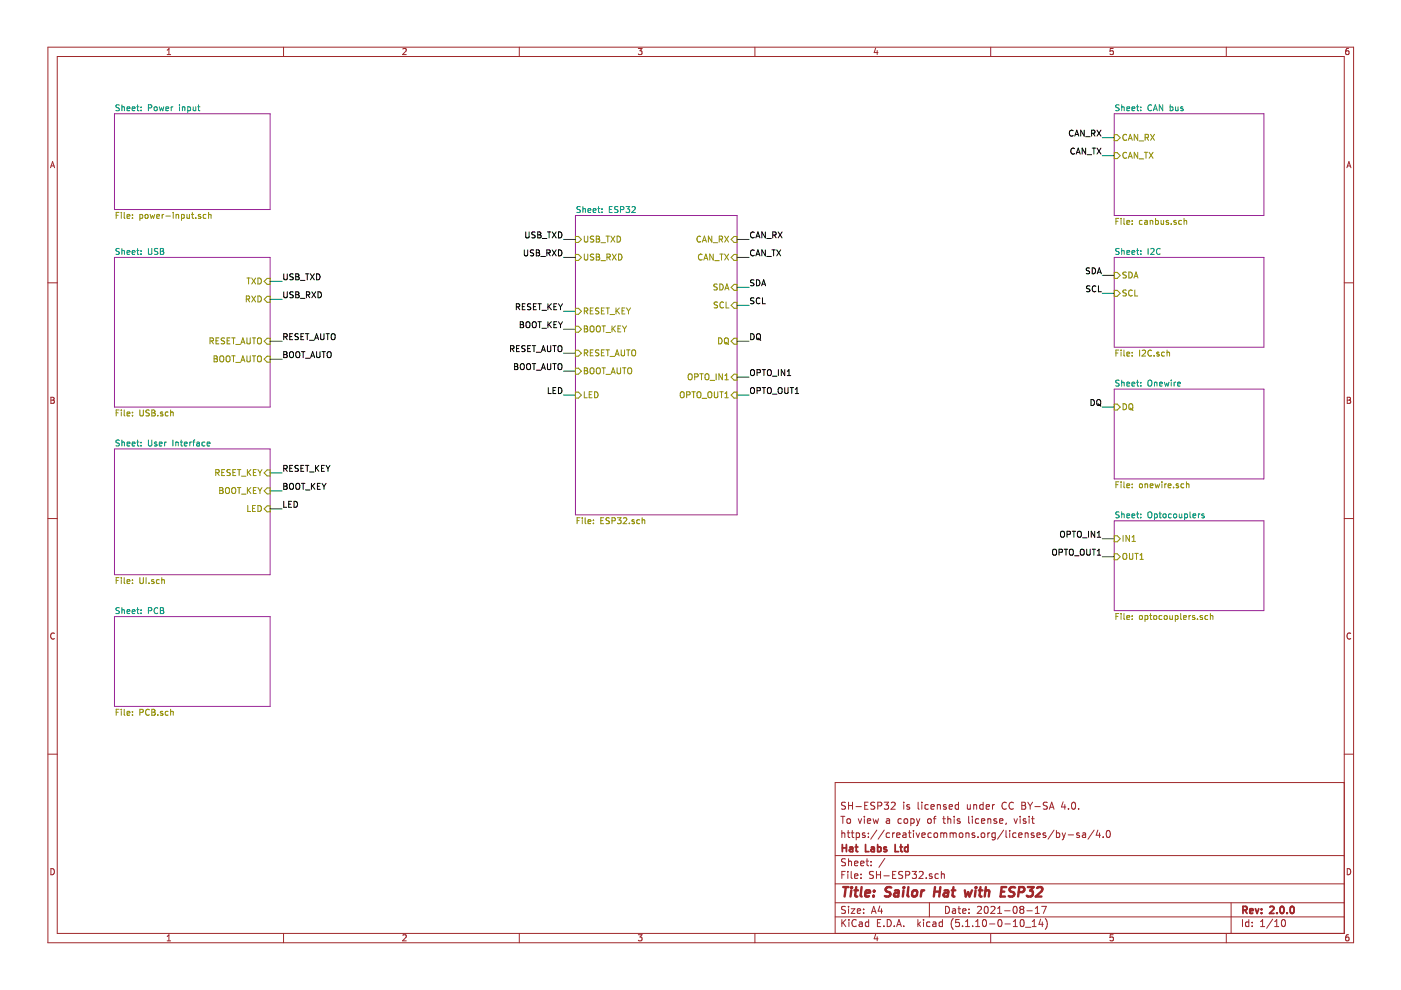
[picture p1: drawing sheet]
<svg xmlns="http://www.w3.org/2000/svg" width="297mm" height="210mm" viewBox="0 0 297 210" stroke-linecap="round" stroke-linejoin="round" font-family="sans-serif">
<path d="M.2 0h296.9v209.9h-296.9z" fill-rule="evenodd" fill="#fff" stroke="#fff" stroke-width=".21"/>
<g fill="none" stroke="#a0282a" stroke-width=".21">
<path d="M10.2 10h276.8v189.9h-276.8zM12.1 12h272.9v185.9h-272.9zM35.4 11.6h.8M35.4 10.6l.4-.3v1.3M60.1 10v2M85.4 10.4l.5-.1 .2 .3-.8 1h.8M110.1 10v2M135.3 10.3h.8l-.4 .5 .4 .1v.5l-.2 .2-.6-.2M160.1 10v2M185.6 10.2l-.3 .9h.9M186 10.7v.9M210 10v2"/>
<path d="M236 10.3h-.6l-.1 .6 .7-.1v.6l-.2 .2-.5-.2M260 10v2M285.9 10.3h-.4l-.1 .3-.1 .7 .2 .3 .5-.2-.1-.6h-.4l-.2 .2M10.7 35.6l.4-1.3 .5 1.3M10.8 35.2h.7M285.6 35.6l.4-1.3 .4 1.3M285.7 35.2h.6M10.2 60h1.9M285 60h2M10.8 84.2h.4l.3 .3-.3 .3 .3 .3-.2 .4h-.5zM10.8 84.8h.4M285.6 84.2h.5l.2 .3-.2 .3 .3 .3-.2 .4h-.6z"/>
<path d="M285.6 84.8h.5M10.2 109.9h1.9M285 109.9h2M11.5 134.3a.58 .58 0 0 0-.8 .5 .58 .58 0 0 0 .8 .6M286.4 134.3a.58 .58 0 0 0-.8 .5 .58 .58 0 0 0 .8 .6M10.2 159.9h1.9M285 159.9h2M178.3 173.1h.8M178.5 176.1v1.5M178.5 176.7l.2-.1 .3 .1 .1 .9M178.7 173.1v1.5M179.3 170.2l-.6-.1-.3 .3 .1 .3 .7 .3v.5l-.2 .1-.6-.1"/>
<path d="M179.6 176.6h.6M179.6 173.7l.2-.1 .5 .1v.8l-.3 .1-.4-.1zM179.8 176.1v1.3l.4 .2M179.9 170.1v1.5M179.9 170.8h.8M180.5 176.6h.6M180.7 176.1v1.3l.4 .2M180.7 170.1v1.5M181.5 171h1.1M181.5 176.7l.5-.1 .2 .3v.5l-.2 .2-.5-.1M181.5 176.6v1.5M182 173.6l.3 1 .4-1"/>
<path d="M183.3 173.1v.1M183.3 173.6v1M183.3 170.8h.5M183.4 176.7l-.4-.1-.2 .2 .1 .2 .5 .1v.4h-.6M183.9 174.1l.7-.2-.1-.2-.4-.1-.2 .2 .1 .7h.5M184 170.1h-.7v1.5h.7M184.1 177.4v.2M184.1 176.7v.1M185.1 173.6l.3 1 .3-.7 .3 .7 .3-1M185.5 170.2l-.6-.1-.3 .3 .1 .3 .7 .3v.5l-.2 .1-.6-.1M185.9 176l-1.3 1.9M186.1 170.9l.7-.1 .2-.2-.1-.4-.2-.1h-.6v1.5"/>
<path d="M187.5 176l-1.3 1.9M187.5 170.1h.9l-.5 .6 .4 .1v.7l-.2 .1-.6-.1M188 173.7h.5l.1 .9M188.6 176.7l-.4-.1-.3 .3 .1 .5 .2 .2 .4-.1M188.6 173.9l-.5 .1-.2 .2 .2 .4 .5-.1M189 170.2l.5-.1 .3 .4-.9 1.1h.9M189.3 176.6v1M189.7 176.6l-.4 .3M190.1 177.1l.7-.2v-.2l-.5-.1-.2 .2 .1 .7h.6M191.1 173.7l-.4-.1-.3 .3 .1 .6h.6M191.5 176.7h.5l.1 .9M191.6 170.1v.1"/>
<path d="M191.6 170.6v1M191.7 173.7l.3-.1 .4 .1 .1 .6-.2 .2-.3 .1-.3-.1zM192.1 176.9l-.7 .3 .2 .4 .5-.1M192.6 176.6h.6M192.8 170.7l-.3-.1-.3 .2 .1 .2 .5 .2v.3h-.6M192.8 176.1v1.3l.4 .2M193.1 173.7l.4-.1 .3 .3-.1 .6-.2 .1-.4-.1M193.1 173.6v1.5M193.7 176.1v.1M193.7 176.6v1M194.2 176.6l.4 1 .4-1M194.3 173.6l.4 1"/>
<path d="M194.7 174.6l-.4 .5M194.7 170.1v1.3l.2 .2M195 173.6l-.3 1M195.4 177.1l.8-.2-.1-.2-.4-.1-.3 .2 .1 .7h.6M195.4 170.1v.1M195.4 170.6v1M196.7 173.7l.2-.1 .5 .1v.8l-.2 .1-.5-.1zM196.8 170.7l-.4-.1-.3 .3 .1 .6 .2 .1 .4-.1M197.4 171.1l.7-.2-.1-.2-.4-.1-.2 .2 .1 .7h.5M197.5 176.7l-.5-.1-.3 .3 .2 .6h.6M197.9 173.6h.5M198.1 176.7l.2-.1 .4 .1 .1 .6-.1 .2-.4 .1-.2-.2z"/>
<path d="M198.4 173.1l-.3 .2v1.3M198.7 170.7l.3-.1 .3 .1 .1 .9M198.7 170.6v1M199.5 176.7l.4-.1 .2 .2M199.5 176.6v1M199.9 173.6h.5M200.1 176.8l.2-.2 .4 .1v.9M200.1 173.1v1.3l.3 .2M200.1 176.8v.8M200.6 170.7l-.4-.1-.2 .2 .1 .2 .5 .2v.3h-.6M201 173.7l.2-.1 .3 .1 .1 .9M201 173.1v1.5"/>
<path d="M201.2 171.1l.7-.2v-.2l-.5-.1-.2 .2 .1 .7h.6M201.4 176.7l.5-.1 .2 .2M201.4 176.6v1M202.1 176.8l.2-.2 .4 .1v.9M202.1 176.8v.8M202.3 173.1v.1M202.3 173.6v1M203.2 170.7l-.4-.1-.3 .3 .1 .6 .2 .1 .4-.1M203.2 170.1v1.5M203.4 176.7l.2-.1 .5 .1v.7l-.2 .2-.5-.2zM203.5 173.7l-.3-.1-.3 .2 .1 .2 .5 .1v.4h-.6M204.8 176.6v1"/>
<path d="M204.8 176.7l.2-.1 .4 .1v.9M205.1 170.6v.9l.4 .1 .2-.1M205.4 173.1v1.3l.2 .2M205.7 170.6v1M206.2 173.1v.1M206.2 173.6v1M206.4 170.7l.2-.1 .4 .1 .1 .9M206.4 170.6v1M206.6 176.7l-.3-.1-.2 .2 .1 .2 .4 .1v.4h-.5M207.4 177.4v.2M207.5 173.7l-.4-.1-.3 .3 .1 .6 .2 .1 .4-.1M208.1 174.1l.7-.2-.1-.2-.4-.1-.2 .2v.7h.6"/>
<path d="M208.1 176.7l.2-.1 .4 .1v.7l-.2 .2-.4-.2zM208.4 170.7l-.4-.1-.3 .3 .1 .6 .2 .1 .4-.1M208.4 170.1v1.5M209.1 171.1l.7-.2-.1-.2-.4-.1-.2 .2 .1 .7h.5M209.4 173.7l.2-.1 .4 .1 .1 .9M209.4 173.6v1M209.4 176.6v1M209.9 176.6l-.5 .3M210.4 170.6v1M210.9 170.6l-.5 .3M211 176.7l-.4-.1-.3 .3v.5l.3 .2 .4-.1M211 176.6v1.2l-.3 .3-.4-.1"/>
<path d="M211.3 173.7l-.4-.1-.2 .2 .1 .2 .5 .1v.4h-.6M211.9 174.1l.7-.2v-.2l-.4-.1-.3 .2 .1 .7h.6M212.8 176l-1.3 1.9M213.3 176.1v1.3l.2 .2M213.3 170.2a.7 .7 0 0 0-.9 .5 .7 .7 0 0 0 .7 .9l.2-.1M213.3 174.5l-.1 .3M214.1 176.1v.1M214.1 176.6v1M214.8 170.2a.7 .7 0 0 0-.9 .5 .7 .7 0 0 0 .7 .9l.2-.1M215 173.6l.3 1 .4-1M215.4 176.7l-.4-.1-.3 .3 .1 .6h.6M216 177.1l.7-.2-.1-.2-.4-.1-.2 .2 .1 .7h.5"/>
<path d="M216.3 173.1v.1M216.3 173.6v1M216.6 170.1h.5l.3 .3v.3l-.3 .1 .3 .1 .1 .4-.3 .3h-.6zM216.6 170.8h.5M217.4 176.7l.2-.1 .3 .1 .1 .9M217.4 176.6v1M217.5 173.7l-.4-.1-.2 .2 .1 .2 .5 .1v.4h-.6M217.9 170.1l.5 .8M218.2 173.1v.1M218.2 173.6v1M218.4 170.9v.7M218.7 173.6h.6"/>
<path d="M218.9 173.1v1.3l.4 .2M218.9 170.1l-.5 .8M219.2 176.7l-.3-.1-.3 .2 .1 .2 .5 .1v.4h-.6M219.4 171h1.2M219.8 177.1l.8-.2-.1-.2-.4-.1-.3 .2 .1 .7h.6M221.7 176.7l-.4-.1-.2 .2 .1 .2 .5 .1v.4h-.6M222.1 170.2l-.6-.1-.3 .3 .1 .3 .6 .2 .2 .3-.1 .3-.2 .1-.6-.1M222.5 171.6l.5-1.5 .5 1.5M222.6 171.2h.7M223.5 176l-1.3 1.9M224 176.7l.4-.1 .3 .3-.1 .6h-.6M224 176.1v1.5"/>
<path d="M225.2 176.6l.4 1M225.4 170l-.4 1.1h1M225.6 177.6l-.4 .5M225.8 170.6v1M225.9 176.6l-.3 1M226.5 177h1.1M226.5 171.5v.1M227.3 170.2l.3-.1a.81 .81 0 0 1 .5 .7 .81 .81 0 0 1-.5 .8l-.3-.1-.1-.5zM228.7 171.5v.1M228.8 176.7l-.3-.1-.2 .2v.2l.5 .1v.4h-.5M229.5 176.7h.6l.1 .9M230.2 176.9l-.7 .3 .2 .4 .5-.1"/>
<path d="M232 176l-1.3 1.9M232.8 176l-.4 1.1h.9M233.1 176.6v1M233.9 177.4v.2M234.7 176.2l.2-.1a.8 .8 0 0 1 .5 .7 .8 .8 0 0 1-.5 .8 1 1 0 0 1-.2-1.4zM285 165.9h-107.9v32M10.8 184.2a.65 .65 0 0 1 .7 .6 .65 .65 0 0 1-.7 .7zM35.4 198.5l.4-.3v1.3M35.4 199.5h.8M60.1 197.9v2M85.4 198.3l.5-.1 .2 .3-.8 1h.8M110.1 197.9v2"/>
<path d="M135.3 198.2h.8l-.4 .5 .4 .1v.6l-.2 .1-.6-.1M160.1 197.9v2M177.1 194.4h107.9M177.1 191.4h107.9M177.1 187.4h107.9M177.1 181.4h107.9M178.5 185.5h.5M178.5 195v1.5M178.7 195.6l.6 .9M179.2 184.8h-.7v1.5M179.3 192.2h-.6l-.3 .2 .1 .4 .7 .3v.4l-.2 .2-.6-.1M179.3 182.1h-.6l-.3 .2 .1 .4 .7 .3v.4l-.2 .2-.6-.1"/>
<path d="M179.3 195l-.8 .8M179.8 184.8v.1M179.8 185.3v1M179.9 182.1v1.5M179.9 192.2v.1M179.9 192.7v1M179.9 182.7l.2-.1h.4v1M180 195v.1M180 195.5v1M180.5 192.7h.8l-.8 1h.8M180.5 184.8v1.3l.2 .2M181.2 185.8l.7-.2-.1-.3h-.4l-.2 .2 .1 .7h.5"/>
<path d="M181.2 183.1l.7-.2-.1-.3h-.4l-.2 .2 .1 .7h.5M181.5 195.1a.59 .59 0 0 0-.7 0 .59 .59 0 0 0-.2 .7 .56 .56 0 0 0 .3 .6 .56 .56 0 0 0 .6-.1M181.8 193.2l.7-.2-.1-.2-.4-.1-.2 .2v.7h.6M182.2 195.5h.6v1M182.5 183.1l.7-.2-.1-.3h-.4l-.2 .2 .1 .7h.5M182.6 186.1v.2M182.6 185.3v.2M182.8 195.8l-.5 .1-.2 .2 .2 .4 .5-.1M183.1 193.5v.2M183.1 192.8v.1M183.6 182.6h.6M183.8 182.1v1.3l.4 .2"/>
<path d="M184.2 195.5h-.5l-.2 .2v.6l.2 .2 .5-.1M184.2 195v1.5M184.7 183.4v.2M184.7 182.6v.2M184.8 193.7l.4-1.5 .5 1.5M184.9 193.2h.7M185.2 184.8h-.6l-.3 .2 .1 .3 .7 .4v.4l-.2 .2-.6-.1M185.6 198.1l-.3 .9h.9M185.8 185.5h.9M185.8 184.8v1.5M186 198.6v.9M186 195.7h.5"/>
<path d="M186.5 192.1l-.3 1.1h.9M186.7 184.8v1.5M186.7 195h-.7v1.5h.7M186.9 192.7v1M187.4 196.3v.2M187.4 185.7h1.1M187.6 182l-1.3 1.9M188.1 195a.76 .76 0 0 1 .9 .7 .76 .76 0 0 1-.9 .8zM189.3 185.5h.4M189.6 196.3v.2M190 184.8h-.7v1.5h.7M190.1 196.5l.5-1.5 .5 1.5"/>
<path d="M190.2 196h.8M191.4 184.8h-.6l-.3 .2 .1 .3 .7 .4v.4l-.2 .2-.6-.1M191.6 196.3v.2M192 185.5h.7l.2-.2-.1-.4-.2-.1h-.6v1.5M193.4 184.8h.9l-.5 .5 .4 .2v.6l-.2 .2-.6-.2M194.6 195v1.5M194.7 195.9l.5 .6M194.9 184.9l.5-.1 .3 .1v.3l-.9 1.1h.9M195.2 195.5l-.6 .5M195.8 195v.1M195.8 195.5v1M196.4 186.1v.2"/>
<path d="M197 191.4v3M197.2 195.5h-.5l-.2 .2v.6l.2 .2 .5-.1M197.6 185.3h-.4l-.2 .2 .1 .2 .5 .1v.4h-.6M197.8 195.5h.6v1M198.4 195.8l-.7 .3 .3 .4 .4-.1M199 185.3h-.5l-.3 .2 .2 .7h.6M199.6 185.4l.2-.1h.4v1M199.6 184.8v1.5M199.8 195.5h-.4l-.3 .2 .1 .6 .2 .2 .4-.1M199.8 195v1.5M200.5 192.2a.75 .75 0 0 1 .8 .7 .75 .75 0 0 1-.8 .8zM202 192.8h.5l.1 .9"/>
<path d="M202.1 194.8a1.71 1.71 0 0 0 0 2.2M202.6 193l-.5 .1-.2 .2 .2 .4 .5-.1M203.1 192.7h.6M203.3 192.2v1.3l.4 .2M203.4 195h-.7l-.1 .7 .7-.1 .1 .2v.5l-.2 .2-.6-.2M204.1 196.3v.2M204.1 193.2l.7-.2-.1-.2-.4-.1-.2 .2 .1 .7h.5M204.7 196.5h.9M204.7 195.4l.4-.4v1.5M205.4 193.5v.2M205.4 192.8v.1M206.2 196.3v.2"/>
<path d="M206.9 196.5h.8M206.9 195.4l.4-.4v1.5M207.2 192.3l.6-.1 .3 .4-.9 1.1h.9M208.5 195h.1a.8 .8 0 0 1 .6 .7 .8 .8 0 0 1-.6 .8 1 1 0 0 1-.1-1.5zM208.8 192.3l.4-.1a.85 .85 0 0 1-.2 1.5l-.2-.2-.1-.4zM209.8 195.9h1.1M210 197.9v2M210.1 192.3l.6-.1 .3 .4-1 1.1h1M211.5 193.7h.9M211.5 192.6l.4-.4v1.5M211.8 195h.1a.8 .8 0 0 1 .5 .7 .8 .8 0 0 1-.5 .8 .97 .97 0 0 1-.1-1.5zM213 193.1h1.2"/>
<path d="M213.1 195.9h1.1M214.8 196.5h.9M214.8 195.4l.5-.4v1.5M214.9 192.3l.2-.1a.8 .8 0 0 1 .6 .7 .8 .8 0 0 1-.6 .8l-.3-.6zM216.4 195.1l.4-.1a.85 .85 0 0 1-.2 1.5l-.2-.2-.1-.4zM216.5 192.8l-.3-.3 .3-.3h.3l.3 .2-.3 .4M216.5 192.8l-.3 .3 .1 .4 .2 .2h.3l.3-.3v-.3l-.3-.3M216.5 192.8h.3M217.4 196.6h1.2M217.7 193.1h1.2M218.9 196.5h.8M218.9 195.4l.4-.4v1.5"/>
<path d="M219.5 193.7h.9M219.5 192.6l.4-.4v1.5M220.6 194.9l-.3 1.1h.9M220.9 192.2h.9l-.6 1.5M221 195.5v1M221.6 194.8a1.71 1.71 0 0 1 0 2.2M236 198.2h-.6l-.1 .6 .7-.1v.7l-.2 .1-.5-.1M260 197.9v2M261 191.4v6.5M263.4 195v1.5M264.8 195.5h-.5l-.2 .2 .1 .7h.6M264.8 195v1.5"/>
<path d="M265.5 196.3v.2M265.5 195.5v.2M267.3 196.5h.8M267.3 195.4l.4-.4v1.5M269.8 194.9l-1.2 1.9M270.3 196.5h.8M270.3 195.4l.4-.4v1.5M271.9 195h.2a.81 .81 0 0 1 .5 .7 .81 .81 0 0 1-.5 .8 .95 .95 0 0 1-.2-1.5zM285.6 184.2a.65 .65 0 0 1 .8 .6 .65 .65 0 0 1-.8 .7zM285.9 198.2h-.4l-.1 .3-.1 .7 .2 .3 .5-.1-.1-.7h-.4l-.2 .2"/>
</g>
<g fill="none" stroke="#a0282a" stroke-width=".38">
<path d="M178.6 179.1v1.5M178.6 179.8h.9M179.5 179.1v1.5M180.2 179.7h.5l.1 .9M180.8 179.9l-.7 .3 .2 .4 .5-.1M181.3 179.6h.6M181.5 179.1v1.3l.4 .2M183.5 179.1v1.5h.7M184.7 179.7h.6l.1 .9M185.4 179.9l-.7 .3 .2 .4 .5-.1M186.1 179.7l.4-.1 .3 .3-.1 .5-.2 .2-.4-.1M186.1 179.1v1.5"/>
<path d="M187.9 179.7l-.3-.1-.2 .2 .1 .2 .4 .1v.4h-.5M189.8 179.1v1.5h.7M190.8 179.6h.6M191 179.1v1.3l.4 .2M192.5 179.7l-.4-.1-.3 .3 .1 .5 .2 .2 .4-.1M192.5 179.1v1.5M263.5 193l.7-.1 .2-.2-.1-.4-.2-.1h-.6v1.5M263.9 193l.5 .7M265 193.2l.7-.2-.1-.2-.4-.1-.2 .2v.7h.6M266.2 192.7l.3 1 .4-1M267.5 193.5v.2M267.5 192.8v.1"/>
<path d="M269.2 192.3l.6-.1 .3 .4-.9 1.1h.9M270.7 193.5v.2M271.5 192.3l.2-.1a.8 .8 0 0 1 .6 .7 .8 .8 0 0 1-.6 .8l-.3-.6zM272.9 193.5v.2M273.7 192.3l.3-.1a.85 .85 0 0 1-.1 1.5l-.2-.2-.2-.4z"/>
</g>
<g fill="none" stroke="#a0282a" stroke-width=".51">
<path d="M178.8 188.1h1.1M179.3 188.1l-.2 2M180.5 188.8l-.2 1.3M180.6 188.1l-.1 .2M180.6 188.1l.1 .1-.2 .1M181.2 188.8h.7M181.5 188.1l-.2 1.7 .1 .2 .4 .1M182.7 188.1l-.2 1.7 .2 .3M183.5 189.4l1-.2-.1-.4h-.6l-.3 .2v1h.8M185.2 189.9v.2M185.3 188.8l.1 .1-.1 .1M185.3 188.8v.2"/>
<path d="M189 188.2l-.8-.1-.4 .4 .1 .4 .8 .4v.6a.91 .91 0 0 1-1.1 .1M189.7 188.8h.8l-.1 1.3M190.5 189.2l-.6 .1a.4 .4 0 0 0-.4 .4 .4 .4 0 0 0 .3 .4l.7-.1M191.6 188.8l-.2 1.3M191.7 188.1l-.2 .1 .1 .1M191.7 188.1l-.1 .2M192.6 188.1l-.2 1.7 .3 .3M193.5 188.9l.4-.1 .5 .1v.8l-.2 .3a.49 .49 0 0 1-.8-.3zM195.4 188.8l-.2 1.3M196 188.8h-.4l-.3 .3M198.1 189h1.2M198.2 188.1l-.2 2"/>
<path d="M199.4 188.1l-.3 2M200.2 188.8h.8v1.3M201.1 189.2l-.7 .1a.4 .4 0 0 0-.3 .4 .4 .4 0 0 0 .2 .4l.7-.1M201.8 188.8h.8M202.1 188.1l-.2 1.7 .1 .2 .4 .1M204.6 188.8l.2 1.3 .5-1 .3 1 .5-1.3M206.8 188.8l-.1 1.3M206.9 188.1l-.1 .1 .1 .1M206.9 188.1v.2M207.5 188.8h.8M207.9 188.1l-.2 1.7 .1 .2 .3 .1M208.9 188.9l.3-.1h.5l-.1 1.3"/>
<path d="M209 188.1l-.2 2M212.3 189h.6M213.3 188.1h-.9l-.3 2h1M215.2 188.2a.84 .84 0 0 0-1 .1l-.2 .4 .2 .2 .8 .4-.1 .6a.87 .87 0 0 1-1 .1M216 189.1l.9-.1a.54 .54 0 0 0 .3-.5 .54 .54 0 0 0-.3-.4h-.8l-.2 2M217.9 188.1h1.3l-.8 .7a.48 .48 0 0 1 .6 .4v.5l-.3 .3-.7 .1-.3-.2M219.9 188.3l.3-.2h.5l.3 .2v.4l-1.4 1.4h1.2"/>
</g>
<path d="M24.3 24.1h33v20.3h-33zM236.2 24.1h31.8v21.6h-31.8zM24.3 54.6h33v31.7h-33zM122 45.7h34.3v63.5h-34.3zM236.2 54.6h31.8v19h-31.8zM24.3 95.2h33v26.7h-33zM236.2 82.5h31.8v19h-31.8zM236.2 110.4h31.8v19.1h-31.8zM24.3 130.7h33v19.1h-33z" fill="none" stroke="#982296" stroke-width=".21"/>
<g fill="none" stroke="#009596" stroke-width=".21">
<path d="M25.3 22.3l-.5-.1-.2 .1v.4l.6 .2 .1 .4-.2 .2-.5-.1M25.8 22.2v1.3M25.8 22.8l.5-.1 .1 .8M26.9 23.1l.6-.2v-.2l-.4-.1-.2 .2 .1 .6h.5M28 23.1l.6-.2v-.2l-.4-.1-.2 .2 .1 .6h.5M29 22.6h.5M29.2 22.2v1.1l.3 .2M29.9 23.4v.1M29.9 22.7v.1M31.5 22.9l.6-.1v-.5l-.6-.1v1.3M32.7 22.8l.5-.1v.7h-.5zM33.8 22.6l.2 .9 .2-.6 .3 .6 .2-.9"/>
<path d="M35.2 23.1l.6-.2-.1-.2-.4-.1-.1 .2v.6h.5M36.3 22.6v.9M36.7 22.6l-.4 .3M38.1 22.2v.1M38.1 22.6v.9M38.7 22.8l.4-.1 .1 .8M38.7 22.6v.9M39.8 22.7l.4-.1 .2 .3-.1 .5h-.5M39.8 22.6v1.3M40.9 22.6l.1 .8h.5M41.5 22.6v.9M41.9 22.6h.5"/>
<path d="M42.1 22.2v1.1l.3 .2M237.3 22.3l-.5-.1-.2 .1v.4l.6 .2 .1 .4-.3 .2-.5-.1M237.8 22.8l.5-.1v.8M237.8 22.2v1.3M238.9 23.1l.6-.2-.1-.2-.3-.1-.2 .2 .1 .6h.4M240 23.1l.6-.2-.1-.2-.3-.1-.2 .2v.6h.5M241 22.6h.4M241.1 22.2v1.1l.3 .2M241.9 23.4v.1M241.9 22.7v.1M244.2 22.3a.56 .56 0 0 0-.8 .5 .56 .56 0 0 0 .8 .6M244.5 23.5l.4-1.3 .5 1.3"/>
<path d="M244.6 23.1h.7M246.5 22.2v1.3l-.7-1.3v1.3M248.1 22.7l.4-.1 .2 .3-.1 .5h-.5M248.1 22.2v1.3M249.2 22.6l.1 .8h.5M249.8 22.6v.9M250.8 22.7l-.3-.1-.2 .2 .1 .2 .4 .1v.3h-.5M25.3 52.8l-.5-.1-.2 .1v.4l.6 .2 .1 .3-.2 .2h-.5M25.8 52.7v1.2M25.8 53.2h.5l.1 .7M26.9 53.5l.6-.1v-.2l-.4-.1-.2 .2 .1 .6h.5M28 53.5l.6-.1v-.2l-.4-.1-.2 .2 .1 .6h.5"/>
<path d="M29 53.1h.5M29.2 52.7v1.1l.3 .1M29.9 53.2v.1M29.9 53.8v.1M31.5 52.7v1l.2 .2h.3l.2-.2v-1M33.5 52.8l-.5-.1-.3 .2 .2 .3 .5 .3v.3l-.2 .1h-.5M34 52.7h.4l.3 .2-.3 .4 .3 .2-.2 .4h-.5zM34 53.3h.4M123 43.9l-.4-.1-.2 .1v.4l.5 .2 .1 .3-.2 .3-.5-.1M123.6 43.8v1.3M123.6 44.3h.5v.8M124.7 44.6l.6-.1-.1-.2-.4-.1-.1 .2v.6h.5"/>
<path d="M125.8 44.6l.6-.1-.1-.2-.4-.1-.1 .2v.6h.5M126.7 44.2h.5M126.9 43.8v1.1l.3 .2M127.6 44.9v.2M127.6 44.3v.1M129.2 44.4h.4M129.8 43.8h-.6v1.3h.6M131 43.9l-.5-.1-.2 .2 .1 .3 .6 .3v.3l-.7 .1M131.6 44.5l.6-.2v-.4l-.6-.1v1.3M132.7 43.8h.8l-.4 .5 .3 .1 .1 .4-.2 .3-.6-.2M134 43.9l.5-.1 .2 .3-.8 1h.8M237.3 52.8l-.5-.1-.2 .1v.4l.6 .2 .1 .3-.3 .2h-.5"/>
<path d="M237.8 53.2h.5v.7M237.8 52.7v1.2M238.9 53.5l.6-.1-.1-.2-.3-.1-.2 .2 .1 .6h.4M240 53.5l.6-.1-.1-.2-.3-.1-.2 .2v.6h.5M241 53.1h.4M241.1 52.7v1.1l.3 .1M241.9 53.2v.1M241.9 53.8v.1M243.4 52.7v1.2M244 52.8l.5-.1 .2 .3-.8 .9h.8M246 52.8a.55 .55 0 0 0-.8 .1 .55 .55 0 0 0 .1 .7l.3 .3 .4-.1M25.3 93.4l-.5-.1-.2 .1v.4l.6 .2 .1 .3-.2 .3-.5-.1"/>
<path d="M25.8 93.3v1.3M25.8 93.9l.5-.1 .1 .8M26.9 94.1l.6-.1v-.2l-.4-.1-.2 .2 .1 .6h.5M28 94.1l.6-.1v-.2l-.4-.1-.2 .2 .1 .6h.5M29 93.7h.5M29.2 93.3v1.1l.3 .2M29.9 93.8v.1M29.9 94.4v.2M31.5 93.3v1l.2 .3h.3l.2-.3v-1M33.2 93.8l-.3-.1-.2 .2 .1 .2 .4 .1v.3h-.5M33.8 94.1l.6-.1-.1-.2-.4-.1-.1 .2v.6h.5M34.9 93.7v.9"/>
<path d="M35.3 93.7l-.4 .3M36.7 93.3v1.3M37.3 93.9l.5-.1v.8M37.3 93.7v.9M38.2 93.7h.5M38.4 93.3v1.1l.3 .2M39.1 94.1l.6-.1-.1-.2-.3-.1-.2 .2v.6h.5M40.2 93.7v.9M40.6 93.7l-.4 .3M40.8 93.7h.5M41.3 93.3l-.3 .2v1.1M41.7 93.8h.5l.1 .8"/>
<path d="M42.3 94l-.6 .3v.2h.6M43.4 93.8l-.3-.1-.3 .3 .2 .5h.4M43.9 94.1l.6-.1v-.2l-.4-.1-.2 .2 .1 .6h.5M237.3 80.7l-.5-.1-.2 .1v.4l.6 .2 .1 .3-.3 .3-.5-.1M237.8 80.6v1.3M237.8 81.2l.5-.1v.8M238.9 81.4l.6-.1-.1-.2-.3-.1-.2 .2 .1 .6h.4M240 81.4l.6-.1-.1-.2-.3-.1-.2 .2v.6h.5M241 81h.4M241.1 80.6v1.1l.3 .2M241.9 81.1v.1M241.9 81.7v.2"/>
<path d="M243.4 80.8l.3-.2a.44 .44 0 0 1 .5 .4v.7l-.5 .2-.3-.2zM244.8 81.2l.5-.1v.8M244.8 81v.9M245.9 81.4l.6-.1-.1-.2-.4-.1-.1 .2v.6h.5M246.9 81l.2 .9 .3-.6 .2 .6 .2-.9M248.3 80.6v.1M248.3 81v.9M248.9 81v.9M249.3 81l-.4 .3M249.7 81.4l.6-.1-.1-.2-.4-.1-.1 .2v.6h.5M237.3 108.6l-.5-.1-.2 .2v.3l.6 .3 .1 .3-.3 .2-.5-.1M237.8 108.5v1.3"/>
<path d="M237.8 109.1l.5-.1v.8M238.9 109.4l.6-.1-.1-.3h-.3l-.2 .1 .1 .6h.4M240 109.4l.6-.1-.1-.3h-.3l-.2 .1v.6h.5M241 109h.4M241.1 108.5v1.1l.3 .2M241.9 109v.1M241.9 109.7v.1M243.4 108.7l.3-.2a.44 .44 0 0 1 .5 .5v.6l-.5 .2-.3-.2zM244.8 109v1.2M244.8 109h.3l.3 .2-.1 .5h-.5M245.7 109h.5M245.9 108.5v1.1l.3 .2"/>
<path d="M246.7 109l.5 .1-.1 .6-.3 .1-.2-.2zM248.3 109h-.3l-.3 .2 .1 .5h.5M248.9 109h.3l.3 .2-.1 .5-.3 .1-.3-.2zM250 109l.1 .7h.5M250.6 109v.8M251.2 109h.3l.3 .2-.1 .5h-.5M251.2 109v1.2M252.3 108.5v1.1l.2 .2M252.9 109.4l.6-.1v-.3h-.4l-.2 .1 .1 .6h.5M254.1 109v.8M254.4 109l-.3 .2M255.3 109h-.3l-.2 .1v.2l.5 .1v.3h-.5"/>
<path d="M25.3 128.9l-.5-.1-.2 .2v.3l.6 .3 .1 .3-.2 .2h-.5M25.8 128.8v1.3M25.8 129.4l.5-.1 .1 .8M26.9 129.7l.6-.1v-.3h-.4l-.2 .1 .1 .7h.5M28 129.7l.6-.1v-.3h-.4l-.2 .1 .1 .7h.5M29 129.3h.5M29.2 128.8v1.1l.3 .2M29.9 129.3v.1M29.9 130v.1M31.5 129.5l.6-.1v-.4l-.6-.2v1.3M33.5 129a.56 .56 0 0 0-.8 .5 .56 .56 0 0 0 .8 .5M34 128.8h.4l.3 .3-.3 .3 .3 .3-.2 .4h-.5z"/>
<path d="M34 129.4h.4"/>
</g>
<g fill="none" stroke="#969400" stroke-width=".21">
<path d="M236.2 28.6h.7l.6 .6-.6 .6h-.7zM236.2 32.4h.7l.6 .6-.6 .6h-.7zM238.9 28.6a.56 .56 0 0 0-.8 .5 .56 .56 0 0 0 .8 .5M238.9 32.4a.56 .56 0 0 0-.8 .5 .56 .56 0 0 0 .8 .5M239.2 29.8l.4-1.3 .5 1.3M239.2 33.6l.4-1.3 .5 1.3M239.3 29.4h.6M239.3 33.2h.6M241.2 28.5v1.3l-.7-1.3v1.3M241.2 32.3v1.3l-.7-1.3v1.3M241.5 29.9h1M241.5 33.7h1"/>
<path d="M242.6 32.3h.7M242.8 29.1h.6l.1-.5-.7-.1v1.3M243 32.3v1.3M243.1 29.1l.4 .7M243.6 32.3l.9 1.3M243.9 28.5l.9 1.3M244.5 32.3l-.9 1.3M244.8 28.5l-.9 1.3M24.6 45.6h.5M25.2 45h-.6v1.3M25.7 45v.2M25.7 45.5v.8"/>
<path d="M26.3 45v1.1l.2 .2M26.9 45.9l.6-.1v-.3h-.4l-.2 .1 .1 .7h.5M28.1 46.2v.1M28.1 45.5v.1M29.7 45.5h.3l.3 .2-.2 .6h-.4M29.7 45.5v1.2M30.8 45.6l.2-.1 .4 .1-.1 .7-.5-.1zM31.8 45.5l.3 .8 .2-.6 .2 .6 .3-.8M33.2 45.9l.6-.1v-.3h-.4l-.2 .1 .1 .7h.5M34.4 45.5v.8M34.7 45.5l-.3 .2M35.2 45.8h.9"/>
<path d="M36.7 45v.2M36.7 45.5v.8M37.3 45.6l.5-.1 .1 .8M37.3 45.5v.8M38.5 45.5h.3l.3 .2-.1 .6h-.5M38.5 45.5v1.2M39.6 45.5l.1 .8 .5-.1M40.2 45.5v.8M40.6 45.5h.5M40.8 45v1.1l.3 .2M41.5 46.2v.1M42.5 45.5h-.3l-.2 .1 .1 .2 .4 .1v.4h-.5"/>
<path d="M43.7 45.5h-.4l-.2 .2 .1 .6h.5M44.2 45.6l.5-.1 .1 .8M44.2 45v1.3M52.3 58.9h.8M52.7 58.9v1.3M53.4 58.9l.8 1.3M54.2 58.9l-.8 1.3M54.7 58.9a.64 .64 0 0 1 .7 .7 .64 .64 0 0 1-.7 .6zM56.6 59h.7v1.3h-.7l-.6-.6zM122 50.1h.6l.7 .7-.7 .6h-.6zM122 53.9h.6l.7 .7-.7 .6h-.6zM123.9 50.1v1l.2 .2h.4l.1-.2v-1"/>
<path d="M123.9 53.9v1l.2 .2h.4l.1-.2v-1M125.9 50.1h-.5l-.2 .2 .1 .3 .5 .2v.4l-.6 .1M125.9 53.9h-.5l-.2 .2 .1 .3 .5 .3v.3l-.6 .1M126.4 50.1h.5l.2 .2-.2 .4 .3 .2-.2 .4h-.6zM126.4 53.9h.5l.2 .2-.2 .4 .3 .2-.2 .4h-.6zM126.4 50.7h.5M126.4 54.5h.5M127.4 51.5h1M127.4 55.3h1M128.5 50.1h.7M128.7 54.5l.6-.1v-.4l-.6-.1v1.2M128.9 50.1v1.2"/>
<path d="M129 54.5l.4 .6M129.5 50.1l.9 1.2M129.8 53.9l.9 1.2M130.4 50.1l-.9 1.2M130.7 53.9l-.9 1.2M130.8 50.1a.64 .64 0 0 1 .8 .6 .64 .64 0 0 1-.8 .6zM131.1 53.9a.64 .64 0 0 1 .8 .6 .64 .64 0 0 1-.8 .6zM148.6 50.2a.56 .56 0 0 0-.8 .5 .56 .56 0 0 0 .8 .5M148.9 54a.56 .56 0 0 0-.8 .5 .56 .56 0 0 0 .8 .5M148.9 51.3l.4-1.2 .5 1.2M149 51h.7M149.2 55.1l.5-1.2 .4 1.2"/>
<path d="M149.3 54.8h.7M150.9 50.1v1.2l-.7-1.2v1.2M151.2 51.5h1M151.2 53.9v1.2l-.7-1.2v1.2M151.5 55.3h1M152.5 50.7h.6l.1-.5-.7-.1v1.2M152.6 53.9h.7M152.8 50.7l.4 .6M153 53.9v1.2M153.6 50.1l.9 1.2M153.6 53.9l.9 1.2M154.5 50.1l-.9 1.2"/>
<path d="M154.5 53.9l-.9 1.2M155.6 50.1h.7v1.3h-.7l-.6-.6zM155.6 53.9h.7v1.3h-.7l-.6-.6zM236.2 57.8h.7l.6 .6-.6 .6h-.7zM236.6 46.9h.4M237.2 46.3h-.6v1.3M237.7 46.3v.1M237.7 46.7v.9M238.3 46.3v1.1l.2 .2M238.8 57.8l-.5-.1-.2 .1v.4l.6 .2 .1 .3-.2 .2h-.5M238.9 47.1l.6-.1-.1-.2-.3-.1-.2 .2 .1 .6h.4M239.3 57.7a.64 .64 0 0 1 .8 .6 .64 .64 0 0 1-.8 .6z"/>
<path d="M240 47.4v.2M240 46.8v.1M240.4 58.9l.5-1.2 .4 1.2M240.6 58.6h.5M242.2 46.8l-.4-.1-.2 .3 .1 .5h.5M242.7 46.8h.5v.8M243.2 47l-.5 .3v.2h.5M243.9 46.9l.4-.1 .1 .8M243.9 46.7v.9M245 46.8l.4-.1 .2 .3-.1 .5h-.5M245 46.3v1.3M246.2 46.7v.8l.5-.1"/>
<path d="M246.7 46.7v.9M247.7 46.8l-.3-.1-.2 .2 .1 .2 .4 .1v.3h-.5M248.3 47.4v.2M249.4 46.8l-.3-.1-.2 .2v.2l.5 .1v.3h-.5M250.5 46.8l-.3-.1-.3 .3 .1 .5h.5M251 46.9l.5-.1 .1 .8M251 46.3v1.3M44.5 72.3l.7-.1v-.4l-.7-.2v1.3M44.8 72.3l.5 .6M45.4 75.4l.6 .2v.3l-.2 .2 .3 .2-.1 .4h-.6zM45.4 76.1h.4M45.8 72.2h.4"/>
<path d="M46.4 71.6h-.6v1.3h.6M46.7 75.6l.2-.2a.45 .45 0 0 1 .5 .5l-.1 .8h-.5a.92 .92 0 0 1-.1-1.1zM47.6 71.7l-.5-.1-.1 .2v.4l.5 .2 .1 .3-.2 .2h-.5M48 75.6l.2-.2a.44 .44 0 0 1 .6 .5l-.1 .6-.5 .2-.2-.2zM48.2 72.2h.4M48.8 71.6h-.6v1.3h.6M49.1 75.4h.8M49.1 71.6h.8M49.5 71.6v1.3M49.5 75.4v1.3M50 76.8h1M50 73h1"/>
<path d="M51.1 76.7l.4-1.3 .4 1.3M51.1 72.9l.4-1.3 .4 1.3M51.2 76.4h.6M51.2 72.6h.6M52.2 63.4h.6l.1-.5-.7-.1v1.2M52.3 75.4v1.1l.3 .2h.2l.3-.2v-1.1M52.3 71.6v1.1l.3 .2h.2l.3-.2v-1.1M52.5 63.4l.4 .6M53.4 62.8l.8 1.2M53.5 75.4h.7M53.5 71.6h.7M53.8 71.6v1.3"/>
<path d="M53.8 75.4v1.3M54.2 62.8l-.8 1.2M54.6 71.8l.3-.2a.44 .44 0 0 1 .5 .5v.6l-.5 .2-.3-.2zM54.6 75.6l.3-.2a.44 .44 0 0 1 .5 .5v.6l-.5 .2-.3-.2zM54.7 62.8a.64 .64 0 0 1 .7 .6 .64 .64 0 0 1-.7 .6zM56 63.5l.6-.7h.7v1.3h-.7zM56 76.2l.6-.7h.7v1.3h-.7zM56.6 71.7h.7v1.3h-.7l-.6-.7zM122 74.3h.6l.7 .6-.7 .6h-.6zM122 65.4h.6l.7 .6-.7 .6h-.6zM122 69.2h.6l.7 .6-.7 .6h-.6zM122 78.1h.6l.7 .6-.7 .6h-.6z"/>
<path d="M123.9 74.8l.7-.1v-.4l-.7-.1v1.2M123.9 66l.7-.1v-.5l-.7-.1v1.3M123.9 69.1h.4l.3 .3-.3 .3 .3 .2-.1 .4-.6 .1zM123.9 78h.4l.3 .2-.3 .4 .3 .2-.1 .4-.6 .1zM123.9 69.7h.4M123.9 78.6h.4M124.2 66l.4 .6M124.2 74.8l.4 .6M125.2 78.2l.2-.2a.44 .44 0 0 1 .5 .4v.7l-.5 .2-.2-.2zM125.2 65.9h.4M125.2 69.3l.2-.2a.44 .44 0 0 1 .5 .4v.7l-.5 .2-.2-.2zM125.2 74.8h.4"/>
<path d="M125.8 74.2h-.6v1.2h.6M125.8 65.3h-.6v1.3h.6M126.5 69.3l.2-.2a.45 .45 0 0 1 .6 .4l-.2 .8h-.5a.92 .92 0 0 1-.1-1zM126.5 78.2l.2-.2a.45 .45 0 0 1 .6 .4l-.2 .8h-.5a.92 .92 0 0 1-.1-1zM127 74.3l-.5-.1-.2 .1 .1 .4 .5 .2 .1 .3-.3 .2h-.5M127 65.4l-.5-.1-.2 .1 .1 .5 .5 .1 .1 .3-.3 .3-.5-.1M127.5 65.9h.4M127.5 74.8h.4M127.6 69.1h.8M127.6 78h.8M128 69.1v1.3M128 78v1.3"/>
<path d="M128.1 74.2h-.6v1.2h.6M128.1 65.3h-.6v1.3h.6M128.5 65.3h.7M128.5 70.5h.9M128.5 74.2h.7M128.5 79.4h.9M128.9 65.3v1.3M128.9 74.2v1.2M129.3 66.7h1M129.3 75.6h1M129.6 79.3l.4-1.3 .4 1.3M129.7 78.9h.6"/>
<path d="M129.7 69.1v1.3M130 69.7l.5 .7M130.4 75.4l.4-1.2 .5 1.2M130.5 69.1l-.8 .7M130.5 75.1h.6M130.6 65.3v1.3M130.8 65.9l.5 .7M130.8 78v1l.3 .3 .3-.1 .2-.2v-1M131 69.7h.4M131.3 65.3l-.7 .7M131.6 69.1h-.6v1.3h.6M131.7 74.2v1l.2 .2h.3l.2-.2v-1"/>
<path d="M131.9 65.9h.4M132 69.1l.4 .7M132 78h.7M132.4 78v1.3M132.4 69.8v.6M132.5 65.3h-.6v1.3h.6M132.8 65.3l.5 .7M132.8 69.1l-.4 .7M132.8 74.2h.8M133.2 78.2l.2-.2a.45 .45 0 0 1 .5 .4v.7l-.5 .2-.3-.5zM133.2 74.2v1.2M133.3 66v.6"/>
<path d="M133.7 65.3l-.4 .7M134 74.4l.2-.2a.44 .44 0 0 1 .6 .4l-.1 .7-.5 .1-.2-.1zM146 79.4l.2-.1h.4a.78 .78 0 0 1-.1 1.2l-.5-.2zM147.3 79.9h.6l.1-.2v-.3l-.7-.1v1.2M148.4 79.3h.7M148.7 79.3v1.2M149.5 79.4l.3-.1a.44 .44 0 0 1 .5 .4v.6l-.5 .2-.3-.2zM151.8 79.3v1.2M152.1 60.3l-.5-.1-.2 .1 .1 .5 .5 .2 .1 .3-.3 .2-.4-.1M152.1 64.1l-.5-.1-.1 .1v.4l.5 .3 .1 .3-.2 .2-.5-.1M152.4 71.6a.64 .64 0 0 1 .7 .7 .64 .64 0 0 1-.7 .6zM152.6 60.2a.64 .64 0 0 1 .7 .6 .64 .64 0 0 1-.7 .7z"/>
<path d="M153.2 79.3v1.2l-.8-1.2v1.2M153.4 64.1a.56 .56 0 0 0-.7 .1 .56 .56 0 0 0 0 .8l.3 .3 .4-.1M153.6 71.8l.3-.2a.44 .44 0 0 1 .5 .5v.6l-.5 .2-.3-.2zM153.7 61.5l.4-1.3 .5 1.3M153.7 79.6l.4-.3v1.2M153.8 61.1h.6M153.8 72.6l.7 .4M153.9 64v1.3h.7M155 80l.6-.7h.7v1.3h-.7zM155.6 60.3h.7v1.3h-.7l-.6-.7zM155.6 64.1h.7v1.3h-.7l-.6-.7zM155.6 71.7h.7v1.3h-.7l-.6-.7z"/>
<path d="M236.2 61.6h.7l.6 .6-.6 .6h-.7zM236.6 74.8h.4M237.2 74.2h-.6v1.3M237.7 74.2v.2M237.7 74.7v.8M238.3 74.2v1.1l.2 .2M238.8 61.6l-.5-.1-.2 .1v.4l.6 .2 .1 .3-.2 .3-.5-.1M238.9 75.1l.6-.1-.1-.3h-.3l-.2 .1 .1 .6h.4M240 74.7v.1M240 75.4v.1M240.1 61.6a.56 .56 0 0 0-.8 .1 .56 .56 0 0 0 0 .7l.4 .4 .4-.2M240.6 61.5v1.3h.6"/>
<path d="M241.6 74.2v1.3M242.2 74.4l.5-.2 .2 .4-.8 .9h.8M244.2 74.4a.56 .56 0 0 0-.8 .5 .56 .56 0 0 0 .8 .5M244.7 75.4v.1M245.7 74.7h-.3l-.1 .1v.2l.4 .1v.3h-.4M246.9 74.7h-.4l-.2 .2 .1 .5h.5M247.4 74.8l.5-.1 .1 .8M247.4 74.2v1.3M24.6 87.5h.5M25.2 86.9h-.6v1.3M25.7 86.9v.1M25.7 87.4v.8"/>
<path d="M26.3 86.9v1.1l.2 .2M26.9 87.8l.6-.1v-.3h-.4l-.2 .1 .1 .6h.5M28.1 87.4v.1M28.1 88.1v.1M29.7 86.9v1.1l.2 .2 .4-.1 .1-.1v-1.1M31.7 87l-.5-.1-.2 .1v.4l.5 .3 .2 .3-.3 .2-.5-.1M32.2 87.5h.4M32.2 86.9l.6 .1 .1 .3-.3 .2 .3 .3-.1 .3-.6 .1zM33.5 88.1v.1M34.5 87.4h-.3l-.2 .1 .1 .2 .4 .1v.3h-.5M35.6 87.4h-.3l-.3 .2 .2 .5h.4M36.2 87.5l.5-.1v.8"/>
<path d="M36.2 86.9v1.3M47.6 99.6h-.6v1.2h.6M48.8 99.6h-.5l-.1 .1v.3l.5 .3 .1 .3-.2 .2h-.5M50 99.6h-.6v1.2h.6M50.3 99.6h.8M50.7 99.6v1.2M52.4 99.6v1.2M53.2 99.6l-.8 .7M54.3 99.6h-.6v1.2h.6M54.7 99.6l.4 .6M55.5 99.6l-.4 .6M122 83.1h.6l.7 .7-.7 .6h-.6z"/>
<path d="M123.9 83.1v1.2h.6M124.9 83.7h.5M125.5 83.1h-.6v1.2h.6M126.1 83.1a.64 .64 0 0 1 .7 .6 .64 .64 0 0 1-.7 .6zM144.3 83.2l.2-.1a.44 .44 0 0 1 .6 .4l-.1 .7-.5 .1-.2-.1zM145.6 83.7l.7-.1v-.4l-.7-.1v1.2M146.7 83.1h.7M147.1 83.1v1.2M147.8 83.2l.3-.1a.44 .44 0 0 1 .5 .4v.7l-.5 .1-.3-.1zM148.9 84.5h.9M150.1 83.2l.3-.1a.45 .45 0 0 1 .5 .4v.7l-.5 .1-.3-.1zM150.6 80.7h.9"/>
<path d="M151.5 83.1v1l.2 .2h.4l.1-.2v-1M152.6 83.1h.7M153 83.1v1.2M153.7 83.4l.4-.3v1.2M153.7 80.5h.7M153.7 84.3h.7M155 83.8l.6-.7h.7v1.3h-.7zM236.2 85.7h.7l.6 .6-.6 .6h-.7zM238.1 85.6a.64 .64 0 0 1 .8 .6 .64 .64 0 0 1-.8 .7zM239.4 85.8l.2-.2a.44 .44 0 0 1 .6 .4l-.1 .7-.5 .2-.2-.2zM239.6 86.6l.7 .4M45.7 100.2h.7l.1-.2-.1-.3-.7-.1v1.2"/>
<path d="M46.1 100.2l.4 .6M46.6 103.4h.4l.3 .2-.3 .4 .3 .2-.1 .4h-.6zM46.6 104h.4M47 100.2h.4M47.9 103.5l.2-.1a.44 .44 0 0 1 .5 .4v.7l-.5 .1-.2-.1zM49.2 103.5l.2-.1a.45 .45 0 0 1 .6 .4l-.2 .8h-.5a.92 .92 0 0 1-.1-1.1zM49.4 100.2h.4M50.3 103.4h.8M50.7 103.4v1.2M51.2 101h.9M51.2 104.8h.9M52.4 103.4v1.2"/>
<path d="M52.5 107.2v1.2h.6M52.6 100.1l.6 .7M52.6 103.9l.6 .7M53.2 103.4l-.8 .7M53.5 107.8h.5M53.7 100.2h.5M53.7 104h.5M54.2 107.2h-.7v1.2h.7M54.3 103.4h-.6v1.2h.6M54.7 107.2a.64 .64 0 0 1 .7 .6 .64 .64 0 0 1-.7 .6zM54.7 103.4l.4 .6M55.1 100.2v.6"/>
<path d="M55.1 104v.6M55.5 103.4l-.4 .6M56 100.3l.6-.7h.7v1.3h-.7zM56 104.1l.6-.7h.7v1.3h-.7zM56.6 107.3h.7v1.2h-.7l-.6-.6zM122.4 110.4h.4M123 109.8h-.6v1.2M123.5 109.8v.1M123.5 110.2v.8M124.1 109.8v1.1l.1 .1M124.7 110.6l.6-.1-.1-.3h-.4l-.1 .2v.6h.5M125.8 110.9v.1"/>
<path d="M125.8 110.2v.2M127.4 110.4h.4M128 109.8h-.6v1.2h.6M129.2 109.8h-.5l-.2 .1v.3l.6 .3 .1 .3-.2 .2h-.5M129.7 110.4h.7v-.5l-.7-.1v1.2M130.9 109.8h.8l-.5 .4 .4 .2v.5l-.2 .1-.5-.1M132.2 109.9l.4-.1 .3 .3-.8 .9h.8M133.4 110.9v.1M134.5 110.2h-.3l-.2 .2 .5 .4M134.5 110.9l-.2 .1h-.3M134.5 110.8v.1M135.6 110.2h-.3l-.3 .2 .1 .6h.5"/>
<path d="M136.1 110.3l.5-.1 .1 .8M136.1 109.8v1.2M236.2 113.6h.7l.6 .6-.6 .7h-.7zM236.2 117.4h.7l.6 .6-.6 .7h-.7zM236.6 102.8h.4M237.2 102.2h-.6v1.2M237.7 102.2v.1M237.7 102.6v.8M238.1 117.5l.3-.2a.44 .44 0 0 1 .5 .5v.6l-.5 .2-.3-.2zM238.1 113.5v1.3M238.3 102.2v1l.2 .2M238.9 103l.6-.1-.1-.3h-.3l-.2 .2 .1 .6h.4"/>
<path d="M239.5 117.3v1.1l.2 .2h.4l.1-.2v-1.1M239.5 113.5v1.3l-.8-1.3v1.3M240 114.8h.7M240 113.9l.4-.4v1.3M240 102.6v.2M240 103.3v.1M240.6 117.3h.7M241 117.3v1.3M241.7 102.6h.3l.2 .2-.1 .6-.5-.1zM241.7 118.6h.7M241.7 117.7l.4-.4v1.3M242.8 102.7l.4-.1 .1 .8"/>
<path d="M242.8 102.6v.8M243.9 103l.6-.1-.1-.3h-.4l-.1 .2v.6h.5M244.9 102.6l.2 .8 .3-.6 .2 .6 .3-.8M246.3 102.2v.1M246.3 102.6v.8M247 102.6v.8M247.3 102.6l-.3 .2M247.7 103l.6-.1-.1-.3h-.4l-.1 .2v.6h.5M248.8 103.3v.1M249.8 102.6h-.3l-.1 .2v.1l.4 .2v.3h-.4M251 102.6h-.4l-.2 .2 .1 .6h.5M251.5 102.7l.5-.1 .1 .8"/>
<path d="M251.5 102.2v1.2M24.6 123.1h.5M25.2 122.5h-.6v1.2M25.7 122.5v.1M25.7 122.9v.8M26.3 122.5v1.1l.2 .1M26.9 123.3l.6-.1v-.3h-.4l-.2 .2 .1 .6h.5M28.1 122.9v.2M28.1 123.6v.1M29.7 122.5v1l.2 .2h.4l.1-.2v-1M31 122.5v1.2M31.6 123.6v.1"/>
<path d="M32.6 122.9h-.3l-.2 .2 .1 .1 .4 .2v.3h-.5M33.8 122.9h-.4l-.2 .2 .1 .6h.5M34.3 123l.5-.1 .1 .8M34.3 122.5v1.2M236.6 130.7h.4M237.2 130.1h-.6v1.2M237.7 130.1v.1M237.7 130.5v.8M238.3 130.1v1.1l.2 .1M238.9 130.9l.6-.1-.1-.2-.3-.1-.2 .2 .1 .6h.4M240 130.6v.1M240 131.2v.1"/>
<path d="M241.7 130.6l.3-.1 .2 .2-.1 .6-.5-.1zM242.8 130.6l.3-.1 .3 .2-.2 .6h-.4M242.8 130.5v1.3M243.7 130.5h.5M243.9 130.1v1.1l.3 .1M244.7 130.6h.5l-.1 .7-.5-.1zM246.3 130.6l-.3-.1-.3 .2 .2 .6h.4M246.9 130.6l.2-.1 .3 .1v.7l-.5-.1zM248 130.5l.1 .8 .5-.1M248.6 130.5v.8M249.2 130.6l.3-.1 .3 .2-.1 .6h-.5M249.2 130.5v1.3"/>
<path d="M250.3 130.1v1.1l.2 .1M250.9 130.9l.6-.1v-.2l-.4-.1-.2 .2 .1 .6h.5M252.1 130.5v.8M252.4 130.5l-.3 .2M252.8 130.7l.6 .4-.2 .2h-.4M252.8 130.7h.1M253.3 130.6l-.3-.1-.2 .2M253.9 131.2v.1M254.4 130.7l.6 .4-.2 .2h-.4M254.4 130.7h.1M254.9 130.6l-.3-.1-.2 .2M256.1 130.6l-.4-.1-.2 .2 .1 .6h.5"/>
<path d="M256.6 130.6h.5l.1 .7M256.6 130.1v1.2M24.6 151h.5M25.2 150.4h-.6v1.3M25.7 150.4v.1M25.7 150.8v.9M26.3 150.4v1.1l.2 .2M26.9 151.2l.6-.1v-.2l-.4-.1-.2 .2 .1 .6h.5M28.1 150.9v.1M28.1 151.5v.2M29.7 151h.6l.1-.2-.1-.3-.6-.1v1.3M31.7 150.5a.56 .56 0 0 0-.8 .1 .56 .56 0 0 0 0 .7l.4 .4 .4-.2"/>
<path d="M32.2 150.4l.6 .1 .1 .2-.3 .3 .3 .2-.1 .4-.6 .1zM32.2 151h.4M33.5 151.5v.2M34.5 150.9l-.3-.1-.2 .2 .1 .2 .4 .1v.3h-.5M35.6 150.9l-.3-.1-.3 .2 .2 .6h.4M36.2 150.9h.5v.8M36.2 150.4v1.3"/>
</g>
<g fill="none" stroke="#009300" stroke-width=".21">
<path d="M233.7 33h2.5M233.7 29.2h2.5M57.3 59.7h2.5M119.5 50.8h2.5M119.5 54.6h2.5M156.3 50.8h2.5M156.3 54.6h2.5M233.7 58.4h2.5M57.3 76.2h2.5M57.3 72.3h2.5M57.3 63.5h2.5M119.5 74.9h2.5"/>
<path d="M119.5 66h2.5M119.5 69.8h2.5M119.5 78.7h2.5M156.3 72.3h2.5M156.3 80h2.5M156.3 64.7h2.5M156.3 60.9h2.5M233.7 62.2h2.5M119.5 83.8h2.5M156.3 83.8h2.5M233.7 86.3h2.5M57.3 107.9h2.5"/>
<path d="M57.3 104.1h2.5M57.3 100.3h2.5M233.7 114.2h2.5M233.7 118h2.5"/>
</g>
<g fill="none" stroke="#000" stroke-width=".21">
<path d="M227.5 27.7a.56 .56 0 0 0-.8 .5 .56 .56 0 0 0 .8 .5M227.8 31.5a.56 .56 0 0 0-.8 .5 .56 .56 0 0 0 .8 .5M227.9 28.9l.4-1.3 .4 1.3M228 28.5h.6M228.2 32.7l.4-1.3 .4 1.3M228.3 32.3h.6M229.9 27.6v1.3l-.8-1.3v1.3M230.2 29h.9M230.2 31.4v1.3l-.8-1.3v1.3M230.5 32.8h.9M231.4 28.3l.7-.1v-.5l-.7-.1v1.3M231.6 31.4h.7"/>
<path d="M231.7 28.3l.5 .6M231.9 31.4v1.3M232.6 27.6l.8 1.3M232.6 31.4l.8 1.3M233.4 27.6l-.8 1.3M233.4 31.4l-.8 1.3M60.2 58.1v1l.2 .2h.4l.1-.2v-1M62.2 58.1h-.5l-.3 .2 .2 .3 .5 .2v.4l-.7 .1M62.7 58.1h.4l.3 .2-.3 .4 .3 .2-.1 .4h-.6zM62.7 58.7h.4M63.7 59.5h1M64.8 58.1h.7"/>
<path d="M65.1 58.1v1.2M65.8 58.1l.8 1.2M66.6 58.1l-.8 1.2M67.1 58.1a.64 .64 0 0 1 .8 .6 .64 .64 0 0 1-.8 .6zM111.2 53v1l.2 .2h.4l.1-.2v-1M111.5 49.2v1l.2 .2h.3l.2-.2v-1M113.1 53.1l-.4-.1-.2 .1v.4l.5 .2 .1 .3-.2 .2h-.5M113.5 49.2h-.5l-.2 .1v.4l.6 .3 .1 .2-.3 .2h-.5M113.7 53l.6 .1v.4l-.2 .1 .3 .2-.1 .4h-.6zM113.7 53.6h.4M114 49.2h.4l.3 .2-.3 .4 .3 .2-.2 .4h-.5zM114 49.8h.4"/>
<path d="M114.7 54.4h.9M115 50.6h.9M115.9 53.6h.6l.1-.5-.7-.1v1.2M116.1 49.2h.7M116.2 53.6l.5 .6M116.4 49.2v1.2M117.1 53l.8 1.2M117.1 49.2l.8 1.2M117.9 53l-.8 1.2M117.9 49.2l-.8 1.2M118.4 49.2a.64 .64 0 0 1 .7 .6 .64 .64 0 0 1-.7 .6zM118.4 53a.64 .64 0 0 1 .7 .6 .64 .64 0 0 1-.7 .6z"/>
<path d="M159.9 59.4l-.5-.1-.2 .2v.3l.5 .3 .2 .3-.3 .2-.5-.1M159.9 53.1a.56 .56 0 0 0-.8 .5 .56 .56 0 0 0 .8 .5M159.9 49.3a.56 .56 0 0 0-.8 .5 .56 .56 0 0 0 .8 .5M160.3 54.2l.4-1.2 .4 1.2M160.3 50.4l.4-1.2 .4 1.2M160.4 53.9h.6M160.4 50.1h.6M160.4 59.3a.64 .64 0 0 1 .7 .7 .64 .64 0 0 1-.7 .6zM162.3 49.2v1.2l-.8-1.2v1.2M162.3 53v1.2l-.8-1.2v1.2M162.6 54.4h.9M162.6 50.6h.9"/>
<path d="M163.7 53h.7M163.8 49.8h.7v-.5l-.7-.1v1.2M164 53v1.2M164.1 49.8l.5 .6M164.7 53l.8 1.2M165 49.2l.8 1.2M165.5 53l-.8 1.2M165.8 49.2l-.8 1.2M231 56.9l-.5-.1-.1 .1v.4l.6 .3v.2l-.2 .3-.5-.1M231.6 56.8a.64 .64 0 0 1 .7 .6 .64 .64 0 0 1-.7 .7zM232.6 58.1l.5-1.3 .4 1.3M232.8 57.7h.6"/>
<path d="M60.2 61.9v1l.2 .2h.4l.1-.2v-1M60.2 71.4l.7-.1v-.4l-.7-.2v1.3M60.2 74.6h.4l.3 .2-.3 .4 .3 .2-.1 .4h-.6zM60.2 75.2h.4M60.5 71.4l.4 .6M61.4 74.7l.3-.1a.44 .44 0 0 1 .5 .4v.6l-.5 .2-.3-.2zM61.4 71.4h.5M62 70.7h-.6v1.3h.6M62.2 61.9h-.5l-.3 .2 .2 .3 .5 .3v.3l-.7 .1M62.7 61.9h.4l.3 .2-.3 .4 .3 .2-.1 .4h-.6zM62.7 62.5h.4M62.8 74.7l.2-.1a.45 .45 0 0 1 .6 .4l-.2 .8h-.5a.92 .92 0 0 1-.1-1.1z"/>
<path d="M63.3 70.8l-.5-.1-.2 .2 .1 .4 .4 .2 .2 .3-.3 .2h-.5M63.7 63.3h1M63.8 71.4h.4M63.9 74.6h.8M64.3 74.6v1.2M64.4 70.7h-.6v1.3h.6M64.8 70.7h.7M64.8 76h.9M65 62.5l.6-.1v-.4l-.6-.1v1.2M65.1 70.7v1.3M65.2 62.5l.5 .6M65.6 72.1h1"/>
<path d="M65.9 75.8l.4-1.2 .4 1.2M66 75.5h.6M66.1 61.9l.8 1.2M66.7 72l.4-1.3 .5 1.3M66.8 71.7h.6M66.9 61.9l-.8 1.2M67.1 74.6v1l.3 .2h.3l.2-.2v-1M67.4 61.9a.64 .64 0 0 1 .8 .6 .64 .64 0 0 1-.8 .6zM68 70.7v1.1l.2 .2h.3l.2-.2v-1.1M68.3 74.6h.7M68.6 74.6v1.2M69.1 70.7h.7"/>
<path d="M69.4 74.7l.3-.1a.45 .45 0 0 1 .5 .4l-.1 .6-.4 .2-.3-.4zM69.5 70.7v1.3M70.3 70.9l.2-.2a.44 .44 0 0 1 .6 .5l-.1 .6-.5 .2-.2-.2zM108.2 73.9l.7-.1v-.4l-.7-.1v1.3M108.6 73.9l.4 .7M109.1 77.1l.6 .1v.4l-.2 .1 .3 .2-.1 .4-.6 .1zM109.1 77.7h.4M109.5 65.1l.6-.1 .1-.2-.1-.3-.6-.1v1.3M109.5 73.9h.4M109.8 65.1l.4 .6M110.1 73.3h-.6v1.3h.6M110.3 68.2h.4l.3 .3-.3 .3 .3 .2-.1 .4-.6 .1z"/>
<path d="M110.3 68.8h.4M110.4 77.3l.2-.2a.45 .45 0 0 1 .6 .4l-.2 .8h-.5a.92 .92 0 0 1-.1-1zM110.7 65h.5M111.3 64.4h-.6v1.3h.6M111.3 73.4l-.4-.1-.2 .1v.4l.5 .2 .1 .3-.2 .3-.5-.1M111.6 68.4l.2-.2a.44 .44 0 0 1 .6 .4l-.1 .7-.5 .2-.2-.2zM111.7 77.3l.3-.2a.44 .44 0 0 1 .5 .4l-.1 .7-.4 .2-.3-.2zM111.9 73.9h.4M112.5 73.3h-.6v1.3h.6M112.5 64.5l-.4-.1-.2 .1v.4l.5 .2 .1 .3-.2 .3-.5-.1M112.8 73.3h.8M112.8 77.1h.8"/>
<path d="M112.9 68.4l.2-.2a.45 .45 0 0 1 .6 .4l-.2 .8h-.5a.92 .92 0 0 1-.1-1zM113.1 65h.4M113.2 73.3v1.3M113.2 77.1v1.3M113.7 64.4h-.6v1.3h.6M113.7 74.7h1M113.7 78.5h1M114.1 68.2h.7M114.1 64.4h.7M114.4 64.4v1.3M114.4 68.2v1.3M114.8 74.6l.4-1.3 .4 1.3"/>
<path d="M114.8 78.4l.4-1.3 .4 1.3M114.9 69.6h1M114.9 65.8h1M114.9 74.2h.6M114.9 78h.6M116.1 77.1v1l.2 .3h.2l.3-.3v-1M116.1 73.3v1l.2 .3h.2l.3-.3v-1M116.2 64.4v1.3M116.2 68.2v1.3M116.3 68.8l.6 .7M116.3 65l.6 .7M116.9 68.2l-.7 .7"/>
<path d="M116.9 64.4l-.7 .7M117.2 73.3h.7M117.2 77.1h.7M117.4 68.8h.5M117.4 65h.5M117.6 73.3v1.3M117.6 77.1v1.3M118 68.2h-.6v1.3h.6M118 64.4h-.6v1.3h.6M118.4 73.5l.2-.2a.44 .44 0 0 1 .5 .4v.7l-.5 .2-.2-.2zM118.4 77.3l.2-.2a.44 .44 0 0 1 .5 .4v.7l-.5 .2-.2-.2zM118.4 68.2l.4 .7"/>
<path d="M118.4 64.4l.4 .7M118.8 65.1v.6M118.8 68.9v.6M119.3 68.2l-.5 .7M119.3 64.4l-.5 .7M159.2 78.5l.2-.1a.44 .44 0 0 1 .6 .4l-.1 .7-.5 .1-.2-.1zM159.2 70.7a.64 .64 0 0 1 .7 .7 .64 .64 0 0 1-.7 .6zM159.9 63.2l-.5-.1-.2 .2v.3l.5 .3 .2 .3-.3 .2h-.5M160.4 70.9l.3-.2a.44 .44 0 0 1 .5 .5v.6l-.5 .2-.3-.2zM160.5 79h.6l.1-.5-.7-.1v1.2M160.6 71.7l.7 .4M161.1 63.3a.56 .56 0 0 0-.7 0 .56 .56 0 0 0 0 .8l.3 .3 .4-.1"/>
<path d="M161.5 60.6l.4-1.3 .4 1.3M161.6 60.2h.6M161.6 78.4h.7M161.7 63.1v1.3h.6M162 78.4v1.2M162.8 78.5l.2-.1a.45 .45 0 0 1 .5 .4v.7l-.5 .1-.2-.1zM163.8 79.8h.9M165 78.4v1.2M166.4 78.4v1.2l-.8-1.2v1.2M166.9 79.6h.7M166.9 78.7l.4-.3v1.2M231.1 60.7l-.5-.1-.2 .1v.4l.6 .2 .1 .3-.3 .3-.4-.1"/>
<path d="M232.4 60.7a.56 .56 0 0 0-.8 .1 .56 .56 0 0 0 0 .8l.4 .3 .4-.2M232.9 60.6v1.3h.6M60.2 99.3l.7-.1v-.4l-.7-.1v1.2M60.5 99.3l.4 .6M61.4 99.3h.5M62 98.7h-.6v1.2h.6M63.3 98.8l-.5-.1-.2 .1 .1 .4 .4 .2 .2 .3-.3 .2h-.5M63.8 99.3h.4M64.4 98.7h-.6v1.2h.6M64.8 98.7h.7M65.1 98.7v1.2M66.9 98.7v1.2"/>
<path d="M67.1 99.2l.5 .7M67.6 98.7l-.7 .7M68.2 99.3h.4M68.8 98.7h-.6v1.2h.6M69.1 98.7l.4 .6M69.5 99.3v.6M70 98.7l-.5 .6M116.2 82.2v1.2h.7M117.3 82.8h.4M117.9 82.2h-.6v1.2h.6M118.4 82.2a.64 .64 0 0 1 .7 .6 .64 .64 0 0 1-.7 .6zM159.2 82.4l.2-.2a.44 .44 0 0 1 .6 .4l-.1 .7-.5 .1-.2-.1z"/>
<path d="M160.5 82.8h.6l.1-.5-.7-.1v1.2M161.6 82.2h.7M162 82.2v1.2M162.8 82.4l.2-.2a.45 .45 0 0 1 .5 .4v.7l-.5 .1-.2-.1zM163.8 83.6h.9M165 82.4l.3-.2a.44 .44 0 0 1 .5 .4v.7l-.5 .1-.3-.1zM166.4 82.2v1l.2 .2h.4l.1-.2v-1M167.5 82.2h.8M167.9 82.2v1.2M168.6 83.4h.7M168.6 82.5l.4-.3v1.2M231.3 84.7a.64 .64 0 0 1 .8 .6 .64 .64 0 0 1-.8 .7z"/>
<path d="M232.6 84.9l.2-.2a.44 .44 0 0 1 .6 .4l-.1 .7-.5 .2-.2-.2zM232.8 85.7l.6 .4M60.2 102.5h.4l.3 .2-.3 .4 .3 .2-.1 .4-.6 .1zM60.2 106.3v1.3h.6M60.2 103.1h.4M61.2 106.9h.4M61.4 102.7l.3-.2a.44 .44 0 0 1 .5 .4v.7l-.5 .2-.3-.2zM61.8 106.3h-.6v1.3h.6M62.4 106.3a.64 .64 0 0 1 .7 .6 .64 .64 0 0 1-.7 .7zM62.8 102.7l.2-.2a.45 .45 0 0 1 .6 .4l-.2 .8h-.5a.92 .92 0 0 1-.1-1zM63.9 102.5h.8M64.3 102.5v1.3"/>
<path d="M64.8 103.9h.9M65.6 100.1h1M66 102.5v1.3M66.2 103l.6 .8M66.8 102.5l-.8 .7M67.3 103.1h.4M67.9 102.5h-.6v1.3h.6M68.3 102.5l.4 .6M68.7 103.1v.7M69.1 102.5l-.4 .6M223.2 116.6l.3-.2a.44 .44 0 0 1 .5 .5v.6l-.5 .2-.3-.2zM224.5 117.1l.7-.1v-.4l-.7-.2v1.3"/>
<path d="M224.9 112.8l.2-.2 .4 .1a.78 .78 0 0 1-.1 1.2l-.5-.2zM225.6 116.4h.8M226 116.4v1.3M226.2 113.3l.6-.1 .2-.1-.1-.3-.7-.2v1.3M226.8 116.6l.2-.2a.44 .44 0 0 1 .6 .5l-.1 .6-.5 .2-.2-.2zM227.3 112.6h.7M227.7 112.6v1.3M227.8 117.8h1M228.5 112.8l.2-.2a.44 .44 0 0 1 .6 .5l-.1 .6-.5 .2-.2-.2zM229.1 116.6l.2-.2a.45 .45 0 0 1 .6 .5l-.1 .6-.5 .2-.2-.2zM229.5 114h1M230.4 116.4v1.1l.3 .2h.3l.1-.2v-1.1"/>
<path d="M230.8 112.6v1.3M231.6 116.4h.7M231.9 116.4v1.3M232.1 112.6v1.3l-.7-1.3v1.3M232.6 117.7h.8M232.6 113l.4-.4v1.3M232.6 116.8l.4-.4v1.3M232.6 113.9h.8"/>
</g>
</svg>
